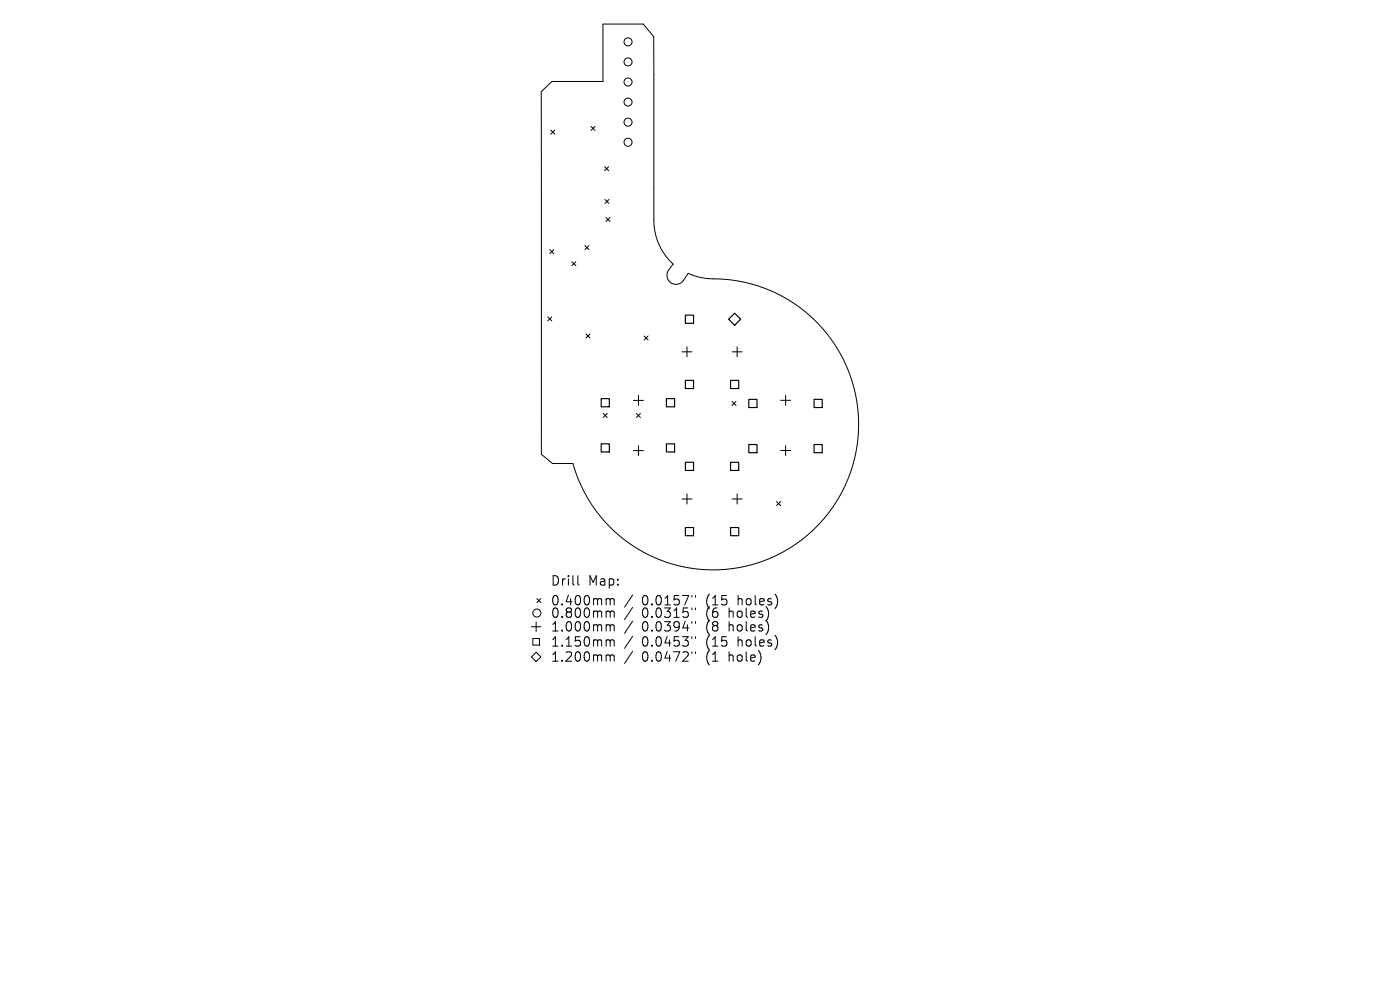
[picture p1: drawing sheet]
<svg xmlns="http://www.w3.org/2000/svg" width="297mm" height="210mm" viewBox="0 0 297 210" stroke-linecap="round" stroke-linejoin="round" font-family="sans-serif">
<defs><g id="words">
<g font-size="2.8">
<text x="116.7" y="124.5">Drill</text>
<text x="124.7" y="124.5">Map:</text>
<text x="116.7" y="128.7">0.400mm</text>
<text x="116.7" y="131.3">0.800mm</text>
<text x="136" y="128.7">0.0157&quot;</text>
<text x="136" y="131.3">0.0315&quot;</text>
<text x="149.6" y="128.7">(15</text>
<text x="149.6" y="131.3">(6</text>
<text x="154.5" y="131.3">holes)</text>
<text x="156.4" y="128.7">holes)</text>
<text x="116.7" y="134.2">1.000mm</text>
<text x="116.7" y="137.4">1.150mm</text>
<text x="136" y="134.2">0.0394&quot;</text>
<text x="136" y="137.4">0.0453&quot;</text>
<text x="149.6" y="134.2">(8</text>
<text x="149.6" y="137.4">(15</text>
<text x="154.5" y="134.2">holes)</text>
<text x="156.4" y="137.4">holes)</text>
<text x="116.7" y="140.6">1.200mm</text>
<text x="136" y="140.6">0.0472&quot;</text>
<text x="149.6" y="140.6">(1</text>
<text x="154.5" y="140.6">hole)</text>
</g>
</g></defs>
<g fill="none" stroke="#000" stroke-width=".21">
<path d="M127.9 5.1h8.6l2.2 2.7v38.8a12.6 12.6 0 0 0 4.1 9.4 3.2 3.2 0 0 0-1.3 2.5 1.92 1.92 0 0 0 1.4 1.8 1.92 1.92 0 0 0 2.1-.8l1-1.5 .2 .1a14.7 14.7 0 0 0 6.7 1.1 30.9 30.9 0 0 1 22.5 50.1 30.9 30.9 0 0 1-53.9-11h-4.3l-2.4-1.9v-77l2.3-2.1h10.8zM116.8 27.6l.9 .9M117.7 27.6l-.9 .9M125.4 26.8l.8 .9M126.2 26.8l-.8 .9M128.3 35.4l.8 .8M129.1 35.4l-.8 .8M116.6 53l.9 .8M117.5 53l-.9 .8M121.3 55.5l.9 .9M122.2 55.5l-.9 .9M124.1 52.1l.8 .9"/>
<path d="M124.9 52.1l-.8 .9M128.3 42.3l.9 .9M128.6 46.1l.8 .9M129.2 42.3l-.9 .9M129.4 46.1l-.8 .9M116.2 67.2l.9 .9M117.1 67.2l-.9 .9M124.3 70.8l.8 .9M125.1 70.8l-.8 .9M136.6 71.3l.9 .8M137.5 71.3l-.9 .8M144.7 74.6h2.1"/>
<path d="M145.7 73.6v2.1M155.3 74.6h2.1M156.4 73.6v2.1M128 87.7l.8 .9M128.8 87.7l-.8 .9M134.4 84.9h2.1M134.4 95.6h2.1M135 87.7l.9 .9M135.5 83.9v2.1M135.5 94.5v2.2M135.9 87.7l-.9 .9M155.3 85.2l.8 .8"/>
<path d="M156.1 85.2l-.8 .8M165.6 95.6h2.1M165.6 84.9h2.1M166.7 83.9v2.1M166.7 94.5v2.1M144.7 105.9h2.1M145.7 104.8v2.1M155.3 105.9h2.1M156.4 104.8v2.1M164.7 106.4l.9 .9M165.6 106.4l-.9 .9M112.7 132.9h2"/>
<path d="M113 135.4h1.4v1.5h-1.4zM113.7 138.3l1 1-1 1-1-1zM113.7 131.9v2M113.9 127l.8 .8M114.7 127l-.8 .8M122.6 122.1v1.7l.3 .3M128.9 127l.4 .1 .1 .2M128.9 129.6h.3l.2 .3M128.9 132.5h.3l.2 .3M128.9 135.7l.4 .1 .1 .2M128.9 138.9h.3l.2 .3M129.4 127.3l.3-.3 .5 .1 .1 1.2"/>
<path d="M129.4 127.3v1M129.4 129.9v1.1M129.4 132.8v1.1M129.4 136v1.1M129.4 139.2v1.1M129.4 129.9l.3-.3 .5 .1 .1 1.3M129.4 132.8l.3-.3 .5 .1 .1 1.3M129.4 136l.3-.3 .5 .1 .1 1.3M129.4 139.2l.3-.3 .5 .1 .1 1.3M134.2 126.2l-1.7 2.6M134.2 128.9l-1.7 2.5M134.2 131.8l-1.7 2.5"/>
<path d="M134.2 135l-1.7 2.5M134.2 138.2l-1.7 2.5M146.8 126.3v.4M146.8 129v.3M146.8 131.9v.3M146.8 135.1v.3M146.8 138.3v.3M147.5 126.3v.4M147.5 129v.3M147.5 131.9v.3M147.5 135.1v.3M147.5 138.3v.3"/>
<path d="M162.8 132l.3 .9-.3 1.3M163.1 130l-.3 1.3M164.7 126.4l.3 1-.3 1.3M164.7 135.2l.3 .9-.3 1.3"/>
<circle cx="133.2" cy="13.1" r=".85"/>
<circle cx="133.2" cy="8.9" r=".85"/>
<circle cx="133.2" cy="17.4" r=".85"/>
<circle cx="133.2" cy="25.9" r=".85"/>
<circle cx="133.2" cy="30.2" r=".85"/>
<circle cx="133.2" cy="21.7" r=".85"/>
<circle cx="113.9" cy="130" r=".85"/>
</g>
<g fill="none" stroke="#000" stroke-width=".24">
<path d="M145.4 66.8h1.7v1.8h-1.7zM127.5 84.6h1.8v1.7h-1.8zM127.5 94.1h1.8v1.8h-1.8zM141.4 84.6h1.7v1.7h-1.7zM141.4 94.1h1.7v1.8h-1.7zM145.4 80.7h1.7v1.7h-1.7zM145.4 98.1h1.7v1.7h-1.7zM155 80.7h1.7v1.7h-1.7zM155 98.1h1.7v1.7h-1.7zM158.9 84.7h1.7v1.7h-1.7zM158.9 94.3h1.7v1.7h-1.7zM172.7 84.7h1.7v1.7h-1.7z"/>
<path d="M172.7 94.3h1.7v1.7h-1.7zM145.4 111.9h1.7v1.7h-1.7zM155 111.9h1.7v1.7h-1.7z"/>
</g>
<path d="M155.8 66.4l1.3 1.3-1.3 1.3-1.2-1.3z" fill="none" stroke="#000" stroke-width=".26"/>
<use href="#words"/>
</svg>
